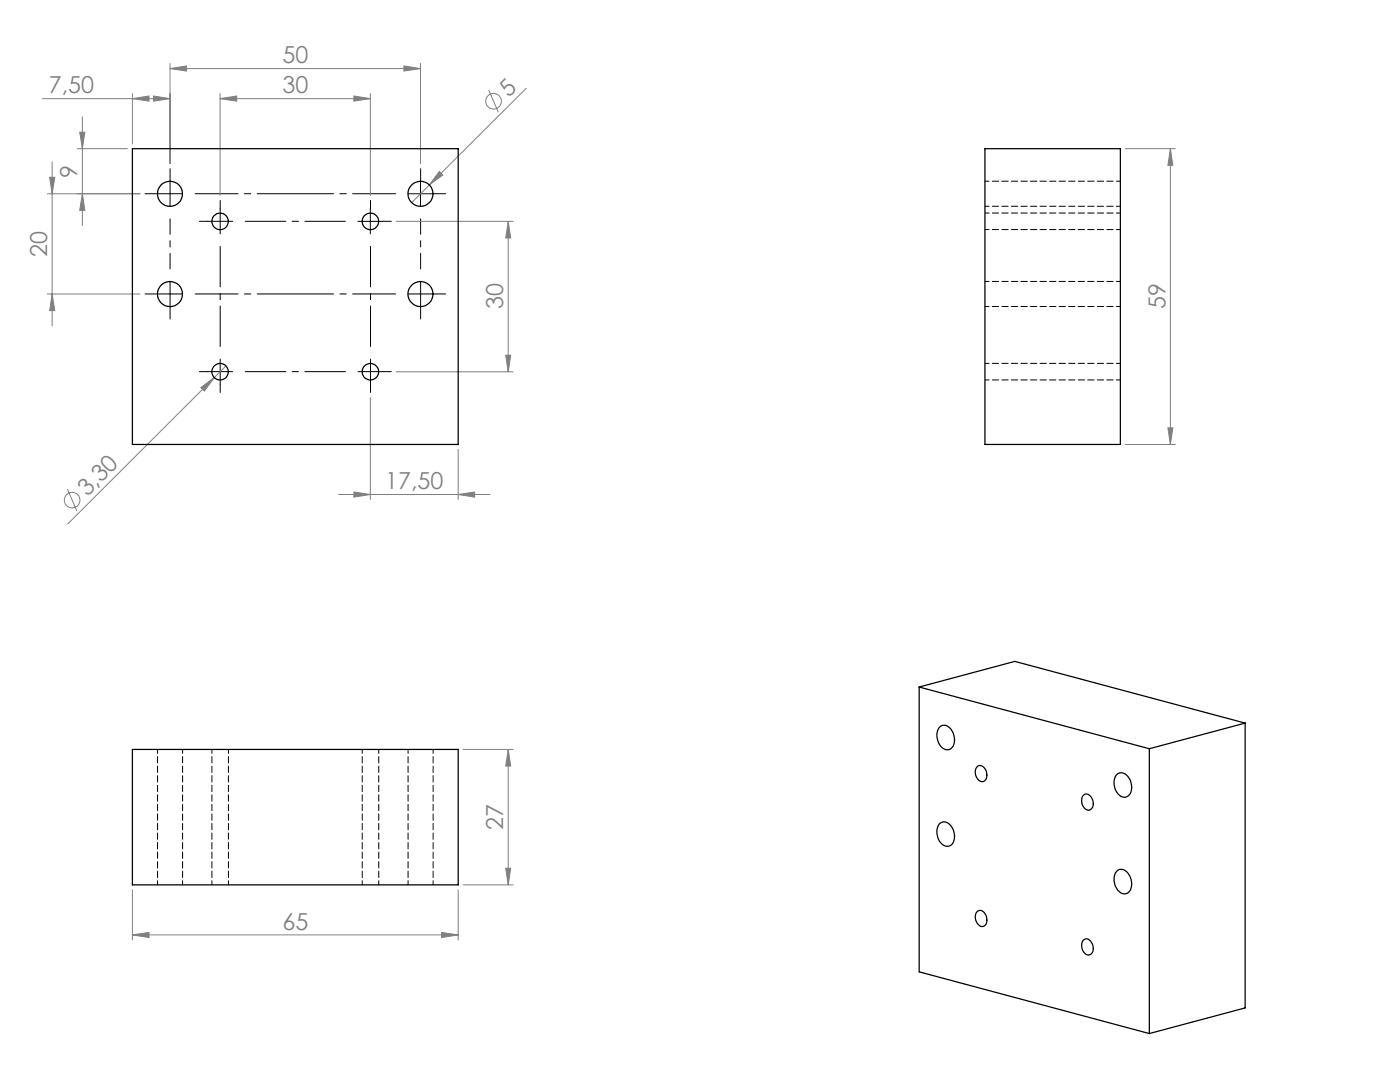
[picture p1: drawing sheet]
<svg xmlns="http://www.w3.org/2000/svg" width="279mm" height="216mm" viewBox="0 0 279 216" stroke-linecap="round" stroke-linejoin="round" font-family="sans-serif">
<defs><g id="words">
<g font-size="4.7" fill="#808080">
<text x="56.4" y="12.6">50</text>
<text x="9.7" y="18.6">7,50</text>
<text x="56.4" y="18.6">30</text>
<text x="101.5" y="19.6" transform="rotate(-45 101.5 19.6)">5</text>
<text x="15.4" y="35.5" transform="rotate(-90 15.4 35.5)">9</text>
<text x="9.4" y="51.2" transform="rotate(-90 9.4 51.2)">20</text>
<text x="100.4" y="61.7" transform="rotate(-90 100.4 61.7)">30</text>
<text x="232.6" y="61.7" transform="rotate(-90 232.6 61.7)">59</text>
<text x="17.4" y="99.2" transform="rotate(-45 17.4 99.2)">3,30</text>
<text x="76.9" y="97.6">17,50</text>
<text x="100.4" y="165.6" transform="rotate(-90 100.4 165.6)">27</text>
<text x="56.4" y="185.5">65</text>
</g>
</g></defs>
<g fill="none" stroke="#808080" stroke-width=".2">
<path d="M8.4 19.7h25.5M26.4 19.7l3.3-.5v1zM26.4 18.7v10M30.6 19.2l3.3 .5-3.3 .5zM33.9 13.7l3.3-.5v1zM33.9 12.7v20M33.9 13.7h50M43.9 19.7l3.3-.5v1zM43.9 19.7h30M43.9 18.7v20.3M70.6 19.2l3.3 .5-3.3 .5zM73.9 18.7v20.3"/>
<path d="M80.6 13.2l3.3 .5-3.3 .5zM83.9 12.7v20M97.5 18l1.9 4.4M105 17.6l-22.8 22.8M9.4 38.7h18.5M9.9 35.4h1l-.5 3.3zM10.4 32.3v32.7M15.4 29.7h10M15.9 26.4h1l-.5 3.3zM16.4 23.3v21.7M16.4 38.7l.5 3.3h-1zM87.7 34.2l.7 .7-2.7 2z"/>
<path d="M224.6 29.7h10M233.6 29.7l.5 3.3h-1zM233.6 29.7v59M9.4 58.7h18.5M10.4 58.7l.5 3.3h-1zM79.1 44.2h23.3M101.4 44.2l.5 3.3h-1zM101.4 44.2v30M40.1 77.3l2.7-1.9-2 2.6zM42.8 75.4l-29.3 29.2M45.1 73l-2.3 2.4M73.9 79.3v20.4"/>
<path d="M79.1 74.2h23.3M100.9 70.9h1l-.5 3.3zM13.4 97.6l1.9 4.4M67.6 98.7h30.2M70.6 98.2l3.3 .5-3.3 .5zM91.4 98.7l3.3-.5v1zM91.4 89.7v10M224.6 88.7h10M233.1 85.4h1l-.5 3.3zM92.4 149.5h10M101.4 149.5l.5 3.4h-1zM101.4 149.5v27.1"/>
<path d="M26.4 177.6v10M91.4 177.6v10M92.4 176.6h10M100.9 173.2h1l-.5 3.4zM26.4 186.5l3.3-.4v1zM26.4 186.5h65M88.1 186.1l3.3 .4-3.3 .6z"/>
<circle cx="98.5" cy="20.2" r="1.56"/>
<circle cx="14.4" cy="99.8" r="1.56"/>
</g>
<g fill="none" stroke="#000" stroke-width=".2" stroke-dasharray="15.2 1.3 1.3 1.3">
<path d="M31.4 38.7h-2.5M33.9 38.7v-2.5M33.9 38.7h-2.5M33.9 38.7v2.5M33.9 38.7h2.5M33.9 36.2v-2.5M83.9 36.2v-2.5M86.4 38.7h2.5M31.4 58.7h-2.5M33.9 58.7v-2.5M33.9 58.7h-2.5M33.9 58.7v2.5"/>
<path d="M33.9 58.7h2.5M41.4 44.2h-1.6M43.9 44.2v-2.5M43.9 44.2h-2.5M43.9 44.2v2.5M43.9 44.2h2.5M43.9 41.7v-1.7M73.9 41.7v-1.7M76.4 44.2h1.7M83.9 58.7v-2.5M83.9 58.7h-2.5M83.9 58.7v2.5"/>
<path d="M83.9 58.7h2.5M86.4 58.7h2.5M33.9 61.2v2.5M41.4 74.2h-1.6M43.9 74.2v-2.5M43.9 74.2h-2.5M43.9 74.2v2.5M43.9 74.2h2.5M43.9 76.7v1.6M73.9 74.2v-2.5M73.9 74.2h-2.5M73.9 74.2v2.5"/>
<path d="M73.9 74.2h2.5M73.9 76.7v1.6M76.4 74.2h1.7M83.9 61.2v2.5"/>
</g>
<path d="M38.9 38.7h40M38.9 58.7h40" fill="none" stroke="#000" stroke-width=".2" stroke-dasharray="15.2 1.3 1.3 1.3" stroke-dashoffset="6.7"/>
<path d="M33.9 53.7v-10M83.9 53.7v-10" fill="none" stroke="#000" stroke-width=".2" stroke-dasharray="15.2 1.3 1.3 1.3" stroke-dashoffset="12.1"/>
<path d="M48.9 44.2h20M43.9 69.2v-20M48.9 74.2h20M73.9 69.2v-20" fill="none" stroke="#000" stroke-width=".2" stroke-dasharray="15.2 1.3 1.3 1.3" stroke-dashoffset="7.1"/>
<path d="M81.4 38.7h5M83.9 36.2v5M71.4 44.2h5M73.9 41.7v5" fill="none" stroke="#000" stroke-width=".2"/>
<g fill="#808080">
<path d="M87.7 34.2l.7 .7-2.7 2z"/>
<path d="M40.1 77.3l2.7-1.9-2 2.6z"/>
<path d="M80.6 13.2l3.3 .5-3.3 .5zM33.9 13.7l3.3-.5v1zM30.6 19.2l3.3 .5-3.3 .5zM26.4 19.7l3.3-.5v1zM88.1 186.1l3.3 .4-3.3 .6zM26.4 186.5l3.3-.4v1z"/>
<path d="M43.9 19.7l3.3-.5v1zM70.6 19.2l3.3 .5-3.3 .5zM70.6 98.2l3.3 .5-3.3 .5zM91.4 98.7l3.3-.5v1z"/>
<path d="M16.4 38.7l.5 3.3h-1zM15.9 26.4h1l-.5 3.3zM100.9 173.2h1l-.5 3.4zM101.4 149.5l.5 3.4h-1z"/>
<path d="M101.4 44.2l.5 3.3h-1zM100.9 70.9h1l-.5 3.3zM9.9 35.4h1l-.5 3.3zM10.4 58.7l.5 3.3h-1zM233.6 29.7l.5 3.3h-1zM233.1 85.4h1l-.5 3.3z"/>
</g>
<g fill="none" stroke="#000" stroke-width=".25">
<path d="M26.4 29.7h65v59h-65zM196.6 29.7h27v59h-27zM183.4 137.1l46 12.3M183.4 137.1l19.1-5.1 46 12.3M183.4 137.1v56.8l46 12.3M26.4 149.5h65v27.1h-65zM187.5 145.1a1.54 1.54 0 0 1 2.5 .7 2.87 2.87 0 0 1-.3 3.6 1.84 1.84 0 0 1-2.4-1.3l-.3-1.4 .1-.9zM195.2 152.9a1.49 1.49 0 0 1 1.8 1.8 1.04 1.04 0 0 1-.8 1.3 1.04 1.04 0 0 1-1.3-.8l-.2-.8a1.6 1.6 0 0 1 .5-1.5zM216.1 158.7a1.02 1.02 0 0 1 1.8 .5 1.54 1.54 0 0 1-.7 2.5 1.98 1.98 0 0 1-1.1-3zM222.8 154.6a1.55 1.55 0 0 1 2.5 .7 2.86 2.86 0 0 1-.2 3.6 1.79 1.79 0 0 1-2.5-1.3l-.2-1v-.9zM229.4 149.4v56.8M248.5 144.3v56.8l-19.1 5.1"/>
<path d="M248.5 144.3l-19.1 5.1M187.5 164.4a1.58 1.58 0 0 1 2.5 .7 2.87 2.87 0 0 1-.3 3.6 1.85 1.85 0 0 1-2.4-1.3l-.3-1.5 .1-.8zM223.1 173.6a1.84 1.84 0 0 1 2.5 1.4 2.73 2.73 0 0 1-.5 3.2 1.84 1.84 0 0 1-2.5-1.4 2.73 2.73 0 0 1 .5-3.2zM194.9 182a1.01 1.01 0 0 1 1.8 .5 1.67 1.67 0 0 1-.5 2.4 1.76 1.76 0 0 1-1.5-2.3zM216.4 187.5a1.4 1.4 0 0 1 1.8 1.4 1.14 1.14 0 0 1-.2 1.2 1.14 1.14 0 0 1-1.1 .4 2.01 2.01 0 0 1-.5-3z"/>
<circle cx="33.9" cy="38.7" r="2.49"/>
<circle cx="83.9" cy="38.7" r="2.49"/>
<circle cx="33.9" cy="58.7" r="2.49"/>
<circle cx="43.9" cy="44.2" r="1.66"/>
<circle cx="73.9" cy="44.2" r="1.65"/>
<circle cx="83.9" cy="58.7" r="2.49"/>
<circle cx="43.9" cy="74.2" r="1.65"/>
<circle cx="73.9" cy="74.2" r="1.64"/>
</g>
<g fill="none" stroke="#000" stroke-width=".2" stroke-dasharray="1.3 .6" stroke-dashoffset=".5">
<path d="M223.6 36.2h-27M196.6 41.2h27M196.6 45.8h27M223.6 56.2h-27M223.6 42.5h-27M196.6 61.2h27M196.6 75.8h27M223.6 72.5h-27M31.4 149.5v27M42.3 149.5v27M72.3 149.5v27M81.4 149.5v27"/>
<path d="M36.4 176.5v-27M45.6 176.5v-27M75.6 176.5v-27M86.4 176.5v-27"/>
</g>
<use href="#words"/>
</svg>
